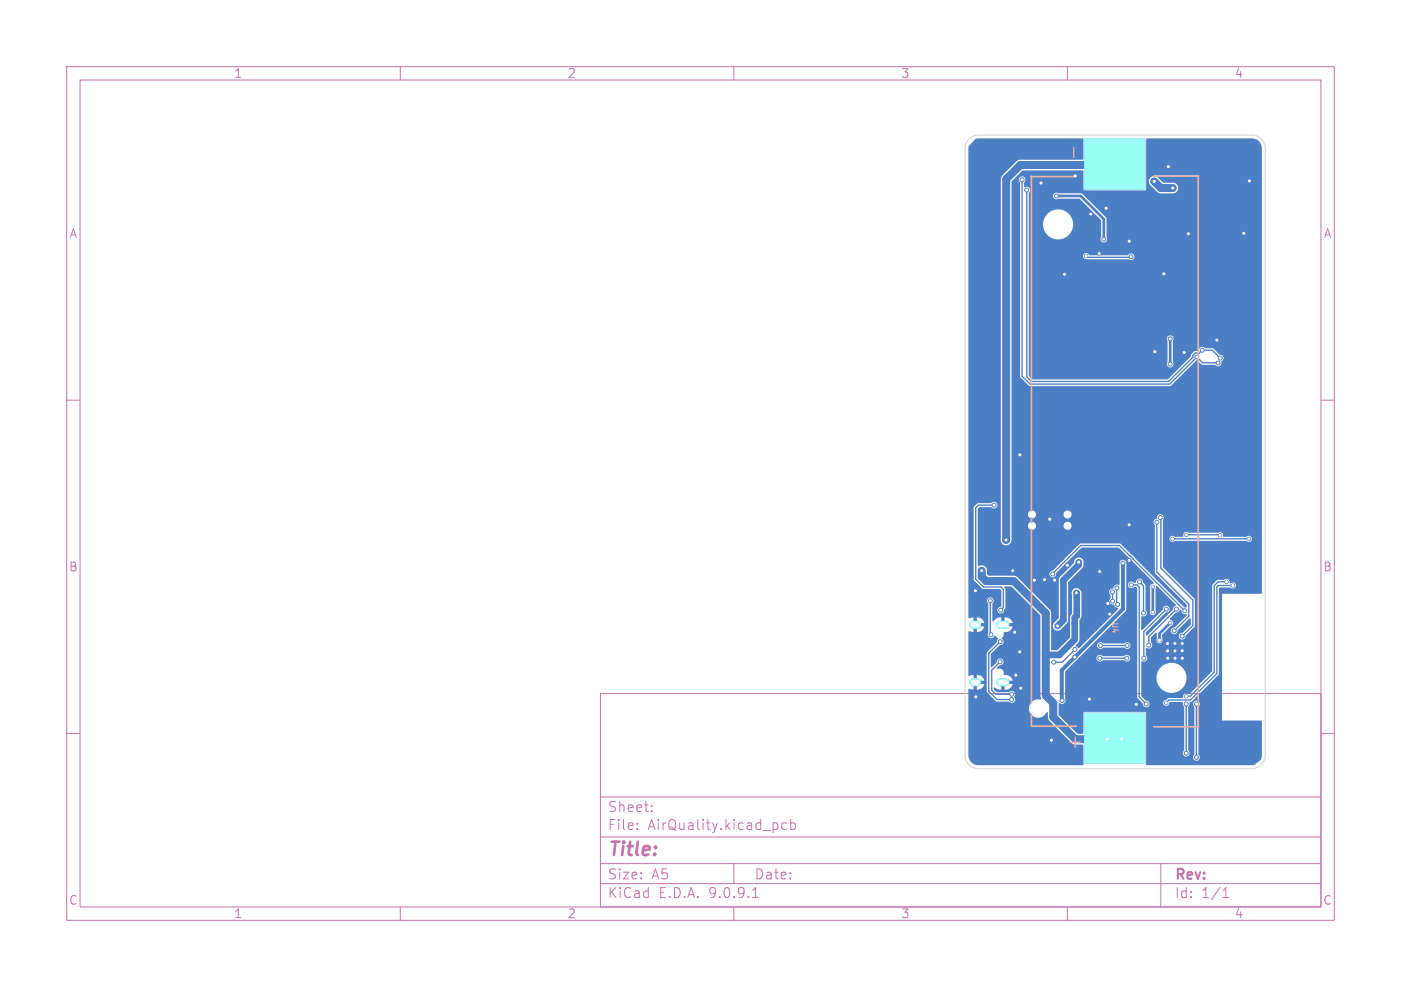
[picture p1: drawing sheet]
<svg xmlns="http://www.w3.org/2000/svg" width="210mm" height="148mm" viewBox="0 0 210 148" stroke-linecap="round" stroke-linejoin="round" font-family="sans-serif">
<defs><g id="words">
<text font-size="2.8" fill="#e8b2a7" x="160" y="110" transform="rotate(90 160 110)">+</text>
<text font-size="2.8" fill="#c872ab" x="91" y="128.9">Title:</text>
<g font-size="2.1" fill="#c872ab">
<text x="91" y="124.7">File:</text>
<text x="91" y="122">Sheet:</text>
<text x="97.1" y="124.7">AirQuality.kicad_pcb</text>
<text x="91" y="134.9">KiCad</text>
<text x="91" y="132.1">Size:</text>
<text x="97.7" y="132.1">A5</text>
<text x="98.7" y="134.9">E.D.A.</text>
<text x="106.3" y="134.9">9.0.9.1</text>
<text x="113" y="132.1">Date:</text>
<text x="176" y="132.3">Rev:</text>
<text x="176" y="134.9">Id:</text>
<text x="180.1" y="134.9">1/1</text>
</g>
<g font-size="1.8" fill="#c872ab">
<text x="35" y="11.9">1</text>
<text x="85" y="11.9">2</text>
<text x="135" y="11.9">3</text>
<text x="185" y="11.9">4</text>
<text x="10.3" y="35.9">A</text>
<text x="198.4" y="35.9">A</text>
<text x="10.3" y="85.9">B</text>
<text x="198.3" y="85.9">B</text>
<text x="10.3" y="135.9">C</text>
<text x="35" y="137.9">1</text>
<text x="85" y="137.9">2</text>
<text x="135" y="137.9">3</text>
<text x="185" y="137.9">4</text>
<text x="198.3" y="135.9">C</text>
</g>
<text font-size="1.1" fill="#e8b2a7" x="166.5" y="93.2" transform="rotate(90 166.5 93.2)">U4</text>
</g></defs>
<g fill="none" stroke="#c872ab" stroke-width=".15">
<path d="M10 10h190v128h-190zM12 12h186v124h-186zM60 10v2M110 10v2M160 10v2M10 60h2M198 60h2M10 110h2M90 104h108v32h-108zM90 119.5h108M198 110h2M60 136v2"/>
<path d="M90 132.5h108M90 129.5h108M90 125.5h108M95.5 124.2v.2M95.5 123.5v.1M97.7 121.5v.2M97.7 120.8v.1M110 136v2M110 129.5v3M112.8 134.6h.9M113 133.4l.2-.3v1.5M117.9 123.5l-.4-.1-.3 .3v.4l.1 .2h.6"/>
<path d="M118.5 123.5l.5-.1 .2 .3v.4l-.1 .2h-.6M118.5 122.9v1.5M160 136v2M174 129.5v6.5M183.3 134.6h.9M183.3 133.5l.4-.4v1.5"/>
</g>
<path d="M167 24.8h-14.1l-2.1 2.1v54.1M173 27.2l1 1h1.8M145.9 93.7h.6M147.2 85.6v.9l.6 .6h4.1l4.9 4.8v12.4l1.1 1.1v2.1l3.3 3.4h5.8M149.9 93.7h.8M145.9 102.3h.6M149.9 102.3h.8" fill="none" stroke="#4d7fc4" stroke-width="1.2"/>
<g fill="#4d7fc4" stroke="#4d7fc4" stroke-width=".15">
<path d="M162.6 107h9v7.5h-9z"/>
<path d="M162.6 20.9h9v7.5h-9z"/>
<circle cx="177.2" cy="98.7" r=".3"/>
<circle cx="156" cy="27.5" r=".3"/>
<circle cx="152.3" cy="101.2" r=".3"/>
<circle cx="177.2" cy="96.5" r=".3"/>
<circle cx="146.2" cy="88.6" r=".3"/>
<circle cx="175.1" cy="25" r=".3"/>
<circle cx="177.2" cy="97.6" r=".3"/>
<circle cx="164.8" cy="85.7" r=".3"/>
<circle cx="176.1" cy="97.6" r=".3"/>
<circle cx="170.3" cy="105.6" r=".3"/>
<circle cx="187.3" cy="27.1" r=".3"/>
<circle cx="176.1" cy="98.7" r=".3"/>
<circle cx="166.1" cy="90.5" r=".3"/>
<circle cx="178.1" cy="35" r=".3"/>
<circle cx="157.4" cy="77.8" r=".3"/>
<circle cx="166.3" cy="92.1" r=".3"/>
<circle cx="161.2" cy="26.4" r=".3"/>
<circle cx="152.9" cy="97.8" r=".3"/>
<circle cx="158.1" cy="87" r=".3"/>
<circle cx="169.3" cy="84" r=".3"/>
<circle cx="163.5" cy="32.1" r=".3"/>
<circle cx="176.1" cy="96.5" r=".3"/>
<circle cx="186.4" cy="35" r=".3"/>
<circle cx="169.3" cy="78.7" r=".3"/>
<circle cx="164.8" cy="38" r=".25"/>
<circle cx="157.6" cy="111" r=".3"/>
<circle cx="177.5" cy="52.9" r=".3"/>
<circle cx="169.3" cy="36.2" r=".25"/>
<circle cx="173.1" cy="52.7" r=".3"/>
<circle cx="152.1" cy="94.8" r=".3"/>
<circle cx="175" cy="96.5" r=".3"/>
<circle cx="175" cy="97.6" r=".3"/>
<circle cx="152.9" cy="68.2" r=".3"/>
<circle cx="146.3" cy="104.5" r=".3"/>
<circle cx="163.3" cy="104.8" r=".3"/>
<circle cx="151.8" cy="85.6" r=".3"/>
<circle cx="159.6" cy="41.1" r=".3"/>
<circle cx="153" cy="103.2" r=".3"/>
<circle cx="175" cy="98.7" r=".3"/>
<circle cx="160" cy="84.8" r=".3"/>
<circle cx="165.8" cy="31.2" r=".25"/>
<circle cx="174.5" cy="41.1" r=".3"/>
<circle cx="156.6" cy="86.9" r=".3"/>
<circle cx="182.4" cy="51" r=".3"/>
<circle cx="155.1" cy="87" r=".3"/>
<circle cx="161.1" cy="98.5" r=".3"/>
<circle cx="168.3" cy="84.4" r=".3"/>
<circle cx="159.2" cy="105.1" r=".3"/>
<circle cx="158.5" cy="93.9" r=".3"/>
<circle cx="161.7" cy="84.3" r=".3"/>
<circle cx="166" cy="110.9" r=".3"/>
<circle cx="168.2" cy="110.8" r=".3"/>
<circle cx="161.3" cy="88.9" r=".3"/>
<circle cx="147.2" cy="85.6" r=".3"/>
<circle cx="150.8" cy="81" r=".3"/>
<circle cx="175.4" cy="93.4" r=".25"/>
<circle cx="175.4" cy="50.8" r=".3"/>
<circle cx="172.8" cy="88" r=".25"/>
<circle cx="149" cy="75.7" r=".3"/>
<circle cx="175.4" cy="54.6" r=".3"/>
<circle cx="150" cy="91.5" r=".3"/>
<circle cx="173.8" cy="96" r=".25"/>
<circle cx="158.4" cy="29.4" r=".3"/>
<circle cx="165.5" cy="35.9" r=".3"/>
<circle cx="172.8" cy="91.8" r=".25"/>
<circle cx="169.5" cy="38.5" r=".3"/>
<circle cx="162.8" cy="38.4" r=".25"/>
<circle cx="173" cy="27.2" r=".25"/>
<circle cx="175.8" cy="28.2" r=".25"/>
<circle cx="175.8" cy="80.8" r=".25"/>
<circle cx="187.2" cy="80.8" r=".25"/>
<circle cx="184.8" cy="87.8" r=".25"/>
<circle cx="174.8" cy="105.4" r=".25"/>
<circle cx="177.8" cy="104.4" r=".25"/>
<circle cx="183.9" cy="87.3" r=".25"/>
<circle cx="177.8" cy="80.2" r=".25"/>
<circle cx="182.9" cy="80.3" r=".25"/>
<circle cx="170.8" cy="87.3" r=".3"/>
<circle cx="171.4" cy="91.9" r=".3"/>
<circle cx="182.9" cy="53.7" r=".3"/>
<circle cx="179.3" cy="105.6" r=".3"/>
<circle cx="153.9" cy="28.5" r=".3"/>
<circle cx="176" cy="94.6" r=".3"/>
<circle cx="179.3" cy="113.6" r=".3"/>
<circle cx="173.4" cy="78.3" r=".3"/>
<circle cx="166.8" cy="88.8" r=".3"/>
<circle cx="166.8" cy="90.1" r=".3"/>
<circle cx="180.2" cy="52.5" r=".3"/>
<circle cx="167.4" cy="88.2" r=".3"/>
<circle cx="182.6" cy="54.4" r=".3"/>
<circle cx="179.4" cy="53.5" r=".3"/>
<circle cx="177.2" cy="95.4" r=".3"/>
<circle cx="177.8" cy="112.9" r=".3"/>
<circle cx="167.5" cy="90.6" r=".3"/>
<circle cx="153.2" cy="26.9" r=".3"/>
<circle cx="173.9" cy="77.6" r=".3"/>
<circle cx="177.8" cy="105.6" r=".3"/>
<circle cx="157.8" cy="86.1" r=".3"/>
<circle cx="177.6" cy="91.6" r=".3"/>
<circle cx="171.8" cy="105.6" r=".3"/>
<circle cx="169.6" cy="87.7" r=".3"/>
<circle cx="151.7" cy="104.9" r=".3"/>
<circle cx="149.9" cy="96.2" r=".3"/>
<circle cx="149.9" cy="99.2" r=".3"/>
<circle cx="151.7" cy="104.1" r=".3"/>
<circle cx="148.4" cy="90.1" r=".3"/>
<circle cx="148.6" cy="95.2" r=".3"/>
<circle cx="165" cy="96.8" r=".3"/>
<circle cx="176.3" cy="91.4" r=".3"/>
<circle cx="172.2" cy="96.8" r=".3"/>
<circle cx="169" cy="96.8" r=".3"/>
<circle cx="171.5" cy="98.7" r=".3"/>
<circle cx="161.1" cy="97.4" r=".3"/>
<circle cx="174.8" cy="91.3" r=".3"/>
<circle cx="164.9" cy="98.7" r=".3"/>
<circle cx="168.9" cy="98.7" r=".3"/>
<circle cx="158" cy="99.3" r=".3"/>
</g>
<path d="M168.3 84.5v6.8l-9.1 9.2v4.6" fill="none" stroke="#4d7fc4" stroke-width=".6"/>
<path d="M161.1 93.5h.1M161.3 88.9l.1 3.4-.3 .3v3.3l-2.3 2.3h-1.9l-.1-.1M161.7 84.3v.4l-2.3 2.3v6l-.9 .9" fill="none" stroke="#4d7fc4" stroke-width="1"/>
<g fill="none" stroke="#4d7fc4" stroke-width=".2">
<path d="M153.2 26.9v29.5l1.2 1.2h20.9l4.1-4.1 .9 .9h2.3M153.9 28.5v28l.7 .7h20.6l3.6-3.6v-.3l.4-.4 .5 .1 .5-.5h1.5l1.2 1.2M162.8 38.4l.2 .2h6.5v-.1M149 75.8h-2.3l-.4 .4v10.7l1.1 1.1h2.6l.4 .4v2.7l-.4 .4M173.4 78.3v7.5l4.8 4.8v1.8l-2.2 2.2M174 77.7v7.5l4.8 4.8v3.8l-1.6 1.6M148.4 90.1v5l.2 .1M149.9 99.2l-1.2 1.3v3l.6 .6h2.4M149.9 96.2l-1.7 1.8v5.7l1.3 1.2h2.2M157.8 86.1h-.1l4.3-4.3h5.8l9.8 9.8M161.1 97.4l-1.9 1.9h-1.2M164.9 98.7h4"/>
<path d="M165 96.8h4M166.8 88.8v1.4M167.4 88.2v2.3l.1 .1M167.4 88.2h.1M169.6 87.7h.8l.4 .4v16.4l1 1.1M170.8 87.3l.6 .5v4.1M174.8 91.3l-3.3 3.4v4M175.8 80.8h11.4M176.3 91.4l-4.1 4.1v1.3M177.8 80.2l5.1 .1M178.2 80.2h.1M183.9 87.3h-1.3l-.6 .5v13l-3.6 3.6h-.6"/>
<path d="M184.8 87.8h-2.2l-.2 .2v13l-4 4h-3.2l-.4 .4M177.8 105.6v7.4M179.3 105.6v8"/>
</g>
<path d="M158.4 29.4h3.6l3.5 3.5v3M175.4 50.8v3.8M172.8 88v3.8M175.4 93.4l-1.6 1.6v1" fill="none" stroke="#4d7fc4" stroke-width=".4"/>
<path d="M146.2 20.8h.5h15.6l.1 .1-.1 3-9.6 .1-.3 .1-2.2 2.3-.1 .2-.1 54.1a.82 .82 0 0 0 .7 1.1 .82 .82 0 0 0 .9-.8l.1-53.8 1.6-1.6h9l.1 .1v2.7l.1 .1 9.1 .1 .2-.2 .1-7.6h15.7a1.51 1.51 0 0 1 1.6 1.5v5.8h-12.6l-.2-.4-.2-.2-.3-.1h-1.5l-1-.9a.8 .8 0 0 0-1 .2 .8 .8 0 0 0 0 1l1.1 1.1 .3 .2h2.2a.8 .8 0 0 0 .6-.9h12.6v7.7h-23.2l-.1-.3-.1-2.8-3.6-3.6-3.6-.1a.51 .51 0 0 0-.6 .1 .51 .51 0 0 0 0 .7 .51 .51 0 0 0 .7 0h3.1l3.3 3.3v.4h-4.2a2.26 2.26 0 0 0-3.5-1.8 2.26 2.26 0 0 0 0 3.9 2.26 2.26 0 0 0 3.5-1.8v-.3h4.2l-.1 2.1a.5 .5 0 0 0 .3 .7 .5 .5 0 0 0 .7-.5h23.2v2.6h-19.2v-.1a.57 .57 0 0 0-1 0h-5.7a.48 .48 0 0 0-.6-.3 .48 .48 0 0 0-.3 .6 .48 .48 0 0 0 .6 .3h6.2a.51 .51 0 0 0 .6 0 .51 .51 0 0 0 .2-.5h19.2v12.3h-13.3v-.1a.51 .51 0 0 0-.8-.2 .51 .51 0 0 0-.1 .7v3.2a.51 .51 0 0 0 .1 .7 .51 .51 0 0 0 .7-.1 .51 .51 0 0 0 0-.6v-3.2l.1-.4h13.3v2.9h-5.8a.61 .61 0 0 0-.6-.4l-1-1h-1.1a.58 .58 0 0 0-.7-.2 .58 .58 0 0 0-.4 .6l-.6 .1-.4 .4-.1 .4-3.5 3.4h-20.3l-.5-.6v-27.4a.54 .54 0 0 0 .1-.7 .54 .54 0 0 0-.7-.1l-.1-.7a.52 .52 0 0 0 .1-.8 .52 .52 0 0 0-.8 0 .52 .52 0 0 0 .1 .8v29l1.3 1.4 21.2 .1 3.9-3.8h.2l.7 .6h2a.53 .53 0 0 0 .7 .1 .53 .53 0 0 0 .2-.6l.3-.3v-.3h5.8v23.5h-28.6v-.2a.61 .61 0 0 0-.7-.4 .61 .61 0 0 0-.5 .6h-4.1l-.1-.2a.61 .61 0 0 0-1-.2 .61 .61 0 0 0 .3 1 .61 .61 0 0 0 .8-.6h4.1a.61 .61 0 0 0 .6 .7 .61 .61 0 0 0 .6-.7h28.6v3.6h-1.5l-.1-.1a.5 .5 0 0 0-.8-.1h-3.4l-.1-.1a.48 .48 0 0 0-.2-.5 .48 .48 0 0 0-.5 0h-4.4a.49 .49 0 0 0-.6-.1 .49 .49 0 0 0-.2 .6l-1.3 .1a.47 .47 0 0 0-.7 0 .47 .47 0 0 0 .1 .7 .47 .47 0 0 0 .6-.1h10.7a.47 .47 0 0 0 .6 .1 .47 .47 0 0 0 .3-.5h1.5v7h-3.9l-.1-.1a.59 .59 0 0 0-.8-.1h-.1a.52 .52 0 0 0-.2-.6 .52 .52 0 0 0-.6 0l-1 .1-.7 .6-.1 2.3h-2.6l-4.8-4.8v-7.2a.52 .52 0 0 0-.3-.8 .52 .52 0 0 0-.6 .7h-.1a.55 .55 0 0 0-.2 1h-12.5v-.2a.61 .61 0 0 0-.7-.4 .61 .61 0 0 0-.5 .6h-4.1l-.1-.2a.61 .61 0 0 0-1-.2 .61 .61 0 0 0 .3 1 .61 .61 0 0 0 .8-.6h4.1a.61 .61 0 0 0 .6 .7 .61 .61 0 0 0 .6-.7h12.5v7.1l4.8 4.8v.4h-.4l-9.6-9.6h-6l-4.1 4.1a.51 .51 0 0 0-.5 .5 .51 .51 0 0 0 .6 .5 .51 .51 0 0 0 .4-.6l3.8-3.9h5.6l5.2 5.2v.2a.49 .49 0 0 0-.5 .7v3.4a.46 .46 0 0 0 .4 .7 .46 .46 0 0 0 .4-.7v-3.4l.1-.3h.1l2.9 2.9-.4 .2-.1 .5-3.8 3.8h-.2v-.5l2.9-2.9a.52 .52 0 0 0 .6-.6 .52 .52 0 0 0-.5-.5 .52 .52 0 0 0-.5 .7l-3.1 3-.1-.1v-1.9l.1-.1a.54 .54 0 0 0 .6-.2 .54 .54 0 0 0-.1-.7v-3.7l-.4-.5a.54 .54 0 0 0-.5-.5 .54 .54 0 0 0-.5 .6h-.3a.53 .53 0 0 0-.7-.1 .53 .53 0 0 0 0 .8 .53 .53 0 0 0 .7-.1h.3l.2 .2v8.5h-1l-.1-.1a.57 .57 0 0 0-.9-.1h-3.1a.52 .52 0 0 0-.8-.1 .52 .52 0 0 0 0 .8 .52 .52 0 0 0 .8-.1h3.1a.52 .52 0 0 0 .6 .2 .52 .52 0 0 0 .4-.6h1v1.9h-1.1v-.1a.57 .57 0 0 0-1-.1h-3.1a.52 .52 0 0 0-.8-.1 .52 .52 0 0 0 0 .8 .52 .52 0 0 0 .8-.1h3.2a.52 .52 0 0 0 .6 .2 .52 .52 0 0 0 .3-.6h1.1v6l.8 .9a.53 .53 0 0 0 .5 .6 .53 .53 0 0 0 .5-.6 .53 .53 0 0 0-.6-.5l-.6-.7v-5.1a.56 .56 0 0 0 .8-.2 .56 .56 0 0 0-.1-.8v-.9l.1-.1a.54 .54 0 0 0 .7-.2 .54 .54 0 0 0-.1-.7v-.7l.8-.7 .1 .1v.8a.46 .46 0 0 0 .4 .7 .46 .46 0 0 0 .4-.7v-.7l1.3-1.2a.51 .51 0 0 0 .3-.6 .51 .51 0 0 0-.5-.4l.9-1a.66 .66 0 0 0 .7-.5l.2 .1a.63 .63 0 0 0 .8 .6v.2l-1.8 1.8a.53 .53 0 0 0-.6 .5 .53 .53 0 0 0 .6 .5 .53 .53 0 0 0 .4-.6l1.8-1.8h.1l.1 1-1.2 1.2a.53 .53 0 0 0-.6 .5 .53 .53 0 0 0 .6 .5 .53 .53 0 0 0 .4-.6l1.4-1.5v-3.9h2.6v10.8l-.8 .8h-3l-.1-.3a2.26 2.26 0 0 0-3.6-1.3 2.26 2.26 0 0 0 .5 3.8 2.26 2.26 0 0 0 3.2-2.2h3l-2.7 2.6a.52 .52 0 0 0-.6-.1 .52 .52 0 0 0-.2 .6l-2.2 .1-.4 .2a.47 .47 0 0 0-.4 .5 .47 .47 0 0 0 .5 .5 .47 .47 0 0 0 .4-.6h1.9l.1 .1v.4l.2 .2v6.5a.53 .53 0 0 0-.1 .8 .53 .53 0 0 0 .8 0 .53 .53 0 0 0-.1-.8v-6.5l.2-.4a.28 .28 0 0 1 0-.3 .28 .28 0 0 1 .3-.1l4.1-4.1v-12.9l.1-.1h1.7a.45 .45 0 0 0 .5 .1 .45 .45 0 0 0 .3-.5h3.9l-.1 1.3h-5.9v16.5h-3.4a.52 .52 0 0 0-.8-.3 .52 .52 0 0 0 0 .8v7.1a.52 .52 0 0 0 0 .8 .52 .52 0 0 0 .8 0 .52 .52 0 0 0-.2-.8v-7.1l.2-.5h3.4v2.5l5.9 .1v5.4l-.1 .4-1 .8h-16.1l-.1-.1v-7.8h-9.3l-.1 .1v3.1h-.8l-2.9-2.8v-1.7l.1-.1a.55 .55 0 0 0 .7 .1 .55 .55 0 0 0 .2-.7v-4.1l9.1-9.2v-7.1a.5 .5 0 0 0-.5-.5 .5 .5 0 0 0-.5 .5v.4h-5.4a.88 .88 0 0 0-.5-1.2 .76 .76 0 0 0-.9 .8l-2.3 2.4v5.9l-.7 .7a.7 .7 0 0 0 0 1 .7 .7 0 0 0 1 0l1-1 .1-.3v-5.8l2.2-2.2 .1-.3h5.4v2.8l-.1 .1h-.2a.58 .58 0 0 0-.6 .5 .55 .55 0 0 0-.6 .4 .55 .55 0 0 0 .2 .6v.5a.55 .55 0 0 0-.1 .7 .55 .55 0 0 0 .6 .3 .82 .82 0 0 0 .6 .5l-5.8 6h-.2l-.4-.4 .5-.5 .1-.3v-3l.3-.6v-3.6a.73 .73 0 0 0-1-.6 .73 .73 0 0 0-.4 1v2.8l-.3 .6v3l-1.9 1.9h-.9v-5.6l-.2-.5-5.1-5-.3-.1h-3.8l-.2-.2a1.13 1.13 0 0 0-.3-1.1 .99 .99 0 0 0-1.1-.1v-8.6l.2-.2h1.7a.53 .53 0 0 0 .8 0 .53 .53 0 0 0 0-.7 .53 .53 0 0 0-.8 0h-1.9l-.6 .7v10.8l1.3 1.4 2.6 .1 .2 .2-.1 2.4a.51 .51 0 0 0-.5 .5 .51 .51 0 0 0 .6 .5 .51 .51 0 0 0 .4-.6l.2-.3v-2.7l-.2-.4 1.1-.1 4.4 4.4v11.7h-3.8l-.1-.1a.57 .57 0 0 0-.9-.1h-1.8l-.4-.4v-.3h.1a1.17 1.17 0 0 0 1 .3v-.7h.5v.7h.2a1.1 1.1 0 0 0 1-.8h-.8l.1-.2-.1-.3h.8a1.19 1.19 0 0 0-1.3-.9 .75 .75 0 0 0-.2-.8 .75 .75 0 0 0-.8-.1v-.2l.3-.3a.53 .53 0 0 0 .6-.5 .53 .53 0 0 0-.5-.6 .53 .53 0 0 0-.5 .7l-.7 .6h-.2v-1.9l1.3-1.3a.56 .56 0 0 0 .6-.4 .56 .56 0 0 0-.2-.7l.2-.4v-.4a1.35 1.35 0 0 0 1.4-1h-.8l.1-.2-.1-.3h.8a1.11 1.11 0 0 0-1.2-.8v.7h-.5v-.7h-.3a1.38 1.38 0 0 0-.9 .6l-.2-.1v-2.6a.53 .53 0 0 0 .1-.7 .53 .53 0 0 0-.7 0 .53 .53 0 0 0 0 .7v4.4a.52 .52 0 0 0 .3 .8 .52 .52 0 0 0 .7-.4h.1l.4 .4-.2 .6-1.5 1.6v5.8l1.4 1.5h1.9a.55 .55 0 0 0 .8 .1 .55 .55 0 0 0 0-.8l.2-.5h3.8l.1 .9a1.41 1.41 0 0 0-1.8 .9 1.41 1.41 0 0 0 .8 1.7 1.41 1.41 0 0 0 1.8-.7l.2 .1v.7l.2 .4 3.4 3.5 .4 .2h1.3v3h-16.2l-.7-.5-.3-.7v-10.1l.1-.1 .6 .1v-.7h.5v.7a1.1 1.1 0 0 0 1.2-.8h-.8l.1-.2-.1-.3h.8a1.1 1.1 0 0 0-1.2-.9v.8h-.5v-.8l-.6 .2-.1-.1v-6.6l.1-.1 .6 .2v-.8h.5v.8h.2a1.1 1.1 0 0 0 1-.9h-.8l.1-.2-.1-.3h.8a1.1 1.1 0 0 0-1.2-.8v.7h-.5v-.7l-.6 .1-.1-.1v-70.3v-.4z" fill="#4d7fc4"/>
<path d="M161 22.1v1.5" fill="none" stroke="#e8b2a7" stroke-width=".2"/>
<path d="M154.5 26.5h6.7M154.6 26.4v82.5h6.7M172.9 26.4h6.8M179.6 26.4v82.5M172.9 109h6.8" fill="none" stroke="#e8b2a7" stroke-width=".25"/>
<circle cx="179.6" cy="113.9" r=".03" fill="none" stroke="#e8b2a7" stroke-width=".15"/>
<g fill="#9afff8" stroke="#9afff8" stroke-width=".15">
<path d="M162.6 107h9v7.5h-9z"/>
<path d="M162.6 20.9h9v7.5h-9z"/>
<circle cx="160" cy="78.9" r=".35"/>
<circle cx="160" cy="77.1" r=".35"/>
<circle cx="149.8" cy="100.9" r=".38"/>
<circle cx="149.8" cy="95.1" r=".38"/>
<circle cx="154.7" cy="77.1" r=".35"/>
<circle cx="154.7" cy="78.8" r=".35"/>
<circle cx="155.6" cy="106.2" r="1.12"/>
<circle cx="175.6" cy="101.7" r="2"/>
<circle cx="158.6" cy="33.6" r="2"/>
</g>
<path d="M145.9 93.7h.6M149.9 93.7h.8M145.9 102.3h.6M149.9 102.3h.8" fill="none" stroke="#9afff8" stroke-width="1.2"/>
<path d="M145.2 20.8a2 2 0 0 1 1.5-.6h41a2 2 0 0 1 2 2v91.1a2 2 0 0 1-2 1.9l-41 .1a2 2 0 0 1-2-2.1v-90.9a2 2 0 0 1 .5-1.5z" fill="none" stroke="#d0d2cd" stroke-width=".15"/>
<g fill="#fff" stroke="#fff" stroke-width=".15">
<circle cx="177.2" cy="98.7" r=".15"/>
<circle cx="156" cy="27.4" r=".15"/>
<circle cx="152.3" cy="101.2" r=".15"/>
<circle cx="177.2" cy="96.5" r=".15"/>
<circle cx="146.2" cy="88.6" r=".15"/>
<circle cx="175.1" cy="25" r=".15"/>
<circle cx="177.2" cy="97.6" r=".15"/>
<circle cx="164.8" cy="85.7" r=".15"/>
<circle cx="176.1" cy="97.6" r=".15"/>
<circle cx="170.3" cy="105.6" r=".15"/>
<circle cx="187.3" cy="27.1" r=".15"/>
<circle cx="176.1" cy="98.7" r=".15"/>
<circle cx="166.1" cy="90.5" r=".15"/>
<circle cx="178.1" cy="35.1" r=".15"/>
<circle cx="157.4" cy="77.9" r=".15"/>
<circle cx="166.3" cy="92.1" r=".15"/>
<circle cx="161.2" cy="26.4" r=".15"/>
<circle cx="152.9" cy="97.8" r=".15"/>
<circle cx="158.1" cy="87" r=".15"/>
<circle cx="169.3" cy="84" r=".15"/>
<circle cx="163.5" cy="32.1" r=".15"/>
<circle cx="176.1" cy="96.5" r=".15"/>
<circle cx="186.4" cy="35" r=".15"/>
<circle cx="169.3" cy="78.7" r=".15"/>
<circle cx="164.8" cy="38" r=".15"/>
<circle cx="157.6" cy="111" r=".15"/>
<circle cx="177.5" cy="52.9" r=".15"/>
<circle cx="169.3" cy="36.2" r=".15"/>
<circle cx="173.1" cy="52.7" r=".15"/>
<circle cx="152.1" cy="94.8" r=".15"/>
<circle cx="175" cy="96.5" r=".15"/>
<circle cx="175" cy="97.6" r=".15"/>
<circle cx="152.9" cy="68.2" r=".15"/>
<circle cx="146.3" cy="104.5" r=".15"/>
<circle cx="163.3" cy="104.9" r=".15"/>
<circle cx="151.8" cy="85.6" r=".15"/>
<circle cx="159.6" cy="41.1" r=".15"/>
<circle cx="153" cy="103.2" r=".15"/>
<circle cx="175" cy="98.7" r=".15"/>
<circle cx="160" cy="84.8" r=".15"/>
<circle cx="165.8" cy="31.2" r=".15"/>
<circle cx="174.5" cy="41.1" r=".15"/>
<circle cx="156.6" cy="86.9" r=".15"/>
<circle cx="182.4" cy="51" r=".15"/>
<circle cx="155.1" cy="87" r=".15"/>
<circle cx="161.1" cy="98.6" r=".15"/>
<circle cx="168.3" cy="84.5" r=".15"/>
<circle cx="159.2" cy="105.1" r=".15"/>
<circle cx="158.5" cy="93.9" r=".15"/>
<circle cx="161.7" cy="84.3" r=".15"/>
<circle cx="166" cy="110.9" r=".15"/>
<circle cx="168.2" cy="110.8" r=".15"/>
<circle cx="161.3" cy="88.9" r=".15"/>
<circle cx="147.2" cy="85.6" r=".15"/>
<circle cx="150.8" cy="81" r=".15"/>
<circle cx="175.4" cy="93.4" r=".15"/>
<circle cx="175.4" cy="50.8" r=".15"/>
<circle cx="172.8" cy="88" r=".15"/>
<circle cx="149" cy="75.8" r=".15"/>
<circle cx="175.4" cy="54.6" r=".15"/>
<circle cx="150" cy="91.5" r=".15"/>
<circle cx="173.8" cy="96" r=".15"/>
<circle cx="158.4" cy="29.4" r=".15"/>
<circle cx="165.5" cy="35.9" r=".15"/>
<circle cx="172.8" cy="91.8" r=".15"/>
<circle cx="169.5" cy="38.5" r=".15"/>
<circle cx="162.8" cy="38.4" r=".15"/>
<circle cx="173" cy="27.2" r=".15"/>
<circle cx="175.8" cy="28.2" r=".15"/>
<circle cx="175.8" cy="80.8" r=".15"/>
<circle cx="187.2" cy="80.8" r=".15"/>
<circle cx="184.8" cy="87.8" r=".15"/>
<circle cx="174.8" cy="105.4" r=".15"/>
<circle cx="177.8" cy="104.4" r=".15"/>
<circle cx="183.9" cy="87.2" r=".15"/>
<circle cx="177.8" cy="80.2" r=".15"/>
<circle cx="182.9" cy="80.2" r=".15"/>
<circle cx="170.8" cy="87.3" r=".15"/>
<circle cx="171.4" cy="91.9" r=".15"/>
<circle cx="182.9" cy="53.7" r=".15"/>
<circle cx="179.3" cy="105.6" r=".15"/>
<circle cx="153.9" cy="28.5" r=".15"/>
<circle cx="176" cy="94.6" r=".15"/>
<circle cx="179.3" cy="113.6" r=".15"/>
<circle cx="173.4" cy="78.3" r=".15"/>
<circle cx="166.8" cy="88.8" r=".15"/>
<circle cx="166.8" cy="90.2" r=".15"/>
<circle cx="180.2" cy="52.5" r=".15"/>
<circle cx="167.4" cy="88.2" r=".15"/>
<circle cx="182.6" cy="54.4" r=".15"/>
<circle cx="179.4" cy="53.5" r=".15"/>
<circle cx="177.2" cy="95.4" r=".15"/>
<circle cx="177.8" cy="112.9" r=".15"/>
<circle cx="167.5" cy="90.6" r=".15"/>
<circle cx="153.2" cy="27" r=".15"/>
<circle cx="173.9" cy="77.6" r=".15"/>
<circle cx="177.8" cy="105.6" r=".15"/>
<circle cx="157.8" cy="86.1" r=".15"/>
<circle cx="177.6" cy="91.6" r=".15"/>
<circle cx="171.8" cy="105.6" r=".15"/>
<circle cx="169.6" cy="87.7" r=".15"/>
<circle cx="151.7" cy="104.9" r=".15"/>
<circle cx="149.9" cy="96.2" r=".15"/>
<circle cx="149.9" cy="99.2" r=".15"/>
<circle cx="151.7" cy="104.1" r=".15"/>
<circle cx="148.4" cy="90.1" r=".15"/>
<circle cx="148.6" cy="95.2" r=".15"/>
<circle cx="165" cy="96.8" r=".15"/>
<circle cx="176.3" cy="91.3" r=".15"/>
<circle cx="172.2" cy="96.7" r=".15"/>
<circle cx="169" cy="96.8" r=".15"/>
<circle cx="171.5" cy="98.7" r=".15"/>
<circle cx="161.1" cy="97.4" r=".15"/>
<circle cx="174.8" cy="91.3" r=".15"/>
<circle cx="164.9" cy="98.7" r=".15"/>
<circle cx="168.9" cy="98.7" r=".15"/>
<circle cx="158" cy="99.3" r=".15"/>
<circle cx="160" cy="78.9" r=".35"/>
<circle cx="160" cy="77.1" r=".35"/>
<circle cx="149.8" cy="100.9" r=".38"/>
<circle cx="149.8" cy="95.1" r=".38"/>
<circle cx="154.7" cy="77.1" r=".35"/>
<circle cx="154.7" cy="78.8" r=".35"/>
<circle cx="155.6" cy="106.2" r="1.12"/>
<circle cx="175.6" cy="101.7" r="2"/>
<circle cx="158.6" cy="33.6" r="2"/>
</g>
<path d="M145.8 93.7h.7M149.9 93.7h.9M145.8 102.3h.7M149.9 102.3h.9" fill="none" stroke="#fff" stroke-width=".7"/>
<use href="#words"/>
</svg>
